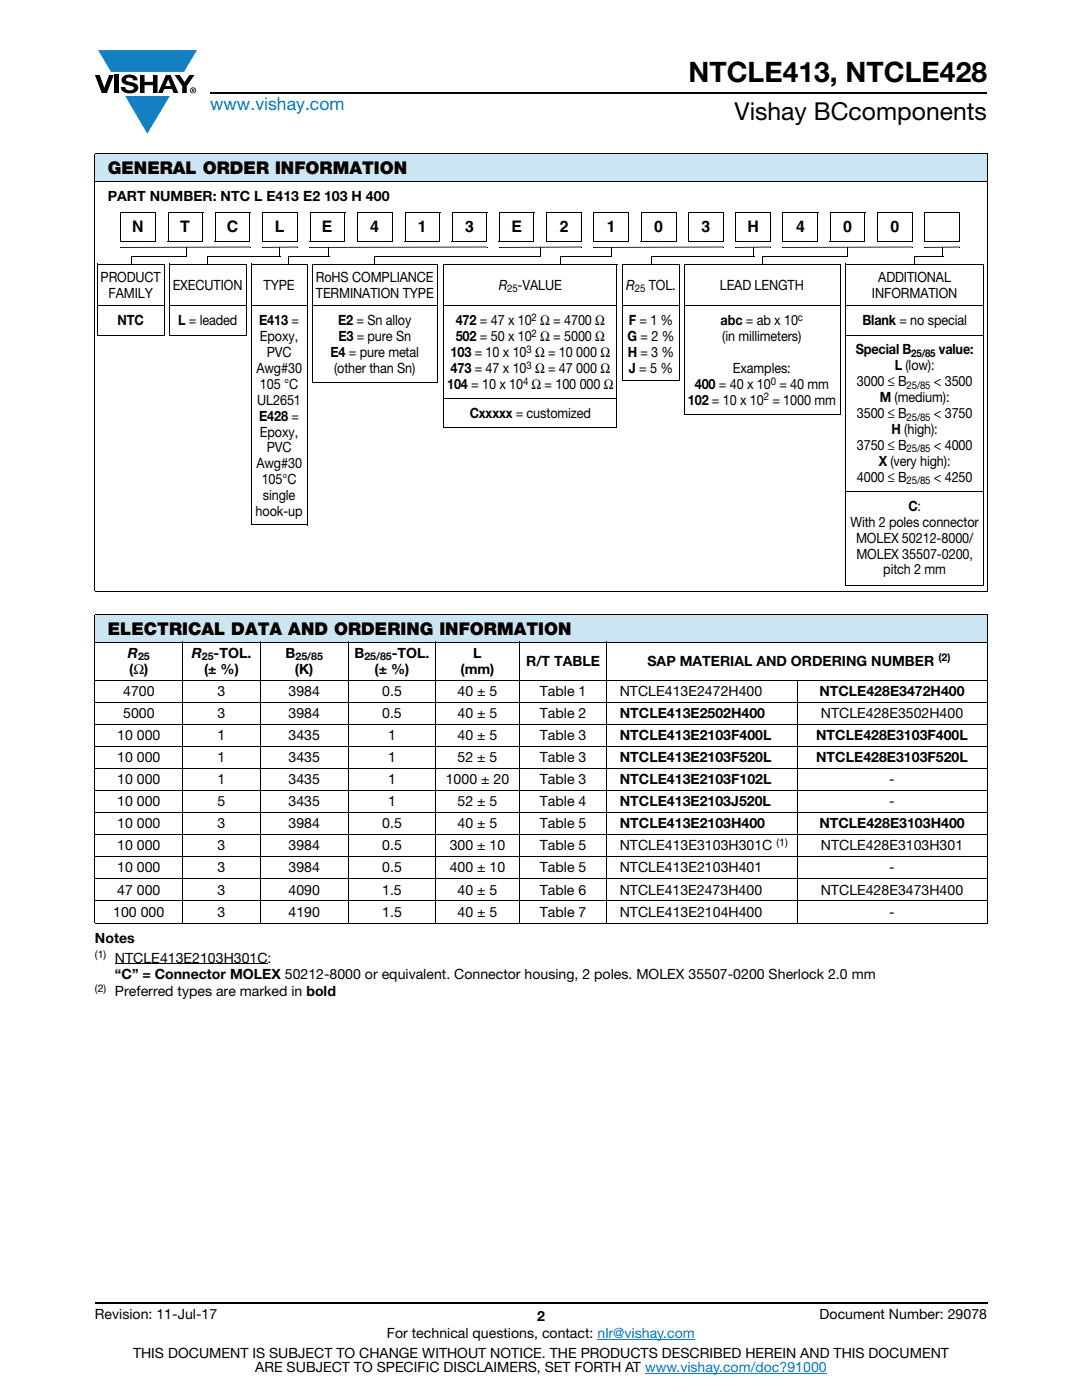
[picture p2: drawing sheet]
<svg xmlns="http://www.w3.org/2000/svg" width="216mm" height="279mm" viewBox="0 0 216 279" stroke-linecap="round" stroke-linejoin="round" font-family="sans-serif">
<defs><g id="words">
<text font-size="5.6" x="137.4" y="16.4">NTCLE413, NTCLE428</text>
<text font-size="4.9" x="146.6" y="24">Vishay BCcomponents</text>
<text font-size="3.5" fill="#007ec4" x="42" y="21.9">www.vishay.com</text>
<g font-size="3.5">
<text x="21.5" y="34.8">GENERAL ORDER INFORMATION</text>
<text x="21.5" y="126.7">ELECTRICAL DATA AND ORDERING INFORMATION</text>
</g>
<g font-size="3.2">
<text x="26.4" y="46.3">N</text>
<text x="36" y="46.3">T</text>
<text x="45.3" y="46.3">C</text>
<text x="54.9" y="46.3">L</text>
<text x="64.2" y="46.3">E</text>
<text x="73.9" y="46.3">4</text>
<text x="83.4" y="46.3">1</text>
<text x="92.8" y="46.3">3</text>
<text x="102.1" y="46.3">E</text>
<text x="111.7" y="46.3">2</text>
<text x="121.1" y="46.3">1</text>
<text x="130.5" y="46.3">0</text>
<text x="140" y="46.3">3</text>
<text x="149.1" y="46.3">H</text>
<text x="158.9" y="46.3">4</text>
<text x="168.3" y="46.3">0</text>
<text x="177.7" y="46.3">0</text>
</g>
<g font-size="2.8">
<text x="21.5" y="40">PART NUMBER: NTC L E413 E2 103 H 400</text>
<text x="20.1" y="56.3">PRODUCT</text>
<text x="21.7" y="59.4">FAMILY</text>
<text x="34.5" y="57.8">EXECUTION</text>
<text x="52.6" y="57.8">TYPE</text>
<text x="63" y="56.3">RoHS COMPLIANCE</text>
<text x="63" y="59.4">TERMINATION TYPE</text>
<text x="99.5" y="57.8">R</text>
<text x="103.3" y="57.8">-VALUE</text>
<text x="125" y="57.8">R</text>
<text x="129.4" y="57.8">TOL.</text>
<text x="143.6" y="57.8">LEAD LENGTH</text>
<text x="174" y="59.4">INFORMATION</text>
<text x="175.3" y="56.3">ADDITIONAL</text>
<text x="23.5" y="64.9">NTC</text>
<text x="35.5" y="64.9">L = leaded</text>
<text x="51.7" y="64.9">E413 =</text>
<text x="67.5" y="64.9">E2 = Sn alloy</text>
<text x="90.9" y="64.9">472 = 47 x 10 Ω = 4700 Ω</text>
<text x="125.5" y="64.9">F = 1 %</text>
<text x="143.8" y="64.9">abc = ab x 10</text>
<text x="172.1" y="64.9">Blank = no special</text>
<text x="51.9" y="68.1">Epoxy,</text>
<text x="53.2" y="71.2">PVC</text>
<text x="66" y="71.2">E4 = pure metal</text>
<text x="67.5" y="68.1">E3 = pure Sn</text>
<text x="89.9" y="71.2">103 = 10 x 10 Ω = 10 000 Ω</text>
<text x="90.9" y="68.1">502 = 50 x 10 Ω = 5000 Ω</text>
<text x="125.2" y="68.1">G = 2 %</text>
<text x="125.3" y="71.2">H = 3 %</text>
<text x="144.1" y="68.1">(in millimeters)</text>
<text x="170.8" y="70.7">Special B</text>
<text x="187.3" y="70.7">value:</text>
<text x="51.2" y="74.4">Awg#30</text>
<text x="51.9" y="77.6">105 °C</text>
<text x="66.7" y="74.4">(other than Sn)</text>
<text x="89.2" y="77.6">104 = 10 x 10 Ω = 100 000 Ω</text>
<text x="89.9" y="74.4">473 = 47 x 10 Ω = 47 000 Ω</text>
<text x="125.5" y="74.4">J = 5 %</text>
<text x="138.6" y="77.6">400 = 40 x 10 = 40 mm</text>
<text x="146.2" y="74.4">Examples:</text>
<text x="171" y="77.1">3000 ≤ B</text>
<text x="178.5" y="73.9">L (low):</text>
<text x="186.4" y="77.1">&lt; 3500</text>
<text x="51.3" y="80.8">UL2651</text>
<text x="51.7" y="83.9">E428 =</text>
<text x="93.7" y="83.4">Cxxxxx = customized</text>
<text x="137.2" y="80.8">102 = 10 x 10 = 1000 mm</text>
<text x="171" y="83.4">3500 ≤ B</text>
<text x="175.6" y="80.2">M (medium):</text>
<text x="186.4" y="83.4">&lt; 3750</text>
<text x="51.9" y="87.1">Epoxy,</text>
<text x="171" y="89.8">3750 ≤ B</text>
<text x="177.9" y="86.6">H (high):</text>
<text x="186.4" y="89.8">&lt; 4000</text>
<text x="51.2" y="93.5">Awg#30</text>
<text x="53.2" y="90.3">PVC</text>
<text x="175.3" y="92.9">X (very high):</text>
<text x="52.2" y="96.6">105°C</text>
<text x="52.5" y="99.8">single</text>
<text x="171" y="96.1">4000 ≤ B</text>
<text x="181.3" y="101.9">C:</text>
<text x="186.4" y="96.1">&lt; 4250</text>
<text x="51" y="103">hook-up</text>
<text x="169.7" y="105.1">With 2 poles connector</text>
<text x="170.8" y="108.3">MOLEX 50212-8000/</text>
<text x="170.9" y="111.5">MOLEX 35507-0200,</text>
<text x="176.3" y="114.6">pitch 2 mm</text>
<text x="25.5" y="131.3">R</text>
<text x="38.2" y="131.3">R</text>
<text x="42.6" y="131.3">-TOL.</text>
<text x="57" y="131.3">B</text>
<text x="70.7" y="131.3">B</text>
<text x="78.2" y="131.3">-TOL.</text>
<text x="94.4" y="131.3">L</text>
<text x="25.8" y="134.4">(Ω)</text>
<text x="40.7" y="134.4">(± %)</text>
<text x="58.8" y="134.4">(K)</text>
<text x="74.7" y="134.4">(± %)</text>
<text x="91.9" y="134.4">(mm)</text>
<text x="105" y="132.8">R/T TABLE</text>
<text x="129.2" y="132.8">SAP MATERIAL AND ORDERING NUMBER</text>
<text x="24.6" y="138.8">4700</text>
<text x="24.6" y="143.3">5000</text>
<text x="43.4" y="143.3">3</text>
<text x="43.4" y="138.8">3</text>
<text x="57.6" y="143.3">3984</text>
<text x="57.6" y="138.8">3984</text>
<text x="76.3" y="143.3">0.5</text>
<text x="76.3" y="138.8">0.5</text>
<text x="91.3" y="143.3">40 ± 5</text>
<text x="91.3" y="138.8">40 ± 5</text>
<text x="107.7" y="143.3">Table 2</text>
<text x="107.7" y="138.8">Table 1</text>
<text x="123.7" y="138.8">NTCLE413E2472H400</text>
<text x="123.7" y="143.3">NTCLE413E2502H400</text>
<text x="163.5" y="138.8">NTCLE428E3472H400</text>
<text x="163.8" y="143.3">NTCLE428E3502H400</text>
<text x="23.4" y="147.7">10 000</text>
<text x="43.4" y="147.7">1</text>
<text x="57.6" y="147.7">3435</text>
<text x="77.4" y="147.7">1</text>
<text x="91.3" y="147.7">40 ± 5</text>
<text x="107.7" y="147.7">Table 3</text>
<text x="123.7" y="147.7">NTCLE413E2103F400L</text>
<text x="162.9" y="147.7">NTCLE428E3103F400L</text>
<text x="23.4" y="152.1">10 000</text>
<text x="43.4" y="152.1">1</text>
<text x="57.6" y="152.1">3435</text>
<text x="77.4" y="152.1">1</text>
<text x="91.3" y="152.1">52 ± 5</text>
<text x="107.7" y="152.1">Table 3</text>
<text x="123.7" y="152.1">NTCLE413E2103F520L</text>
<text x="162.9" y="152.1">NTCLE428E3103F520L</text>
<text x="23.4" y="156.5">10 000</text>
<text x="23.4" y="160.9">10 000</text>
<text x="43.4" y="160.9">5</text>
<text x="43.4" y="156.5">1</text>
<text x="57.6" y="160.9">3435</text>
<text x="57.6" y="156.5">3435</text>
<text x="77.4" y="160.9">1</text>
<text x="77.4" y="156.5">1</text>
<text x="89" y="156.5">1000 ± 20</text>
<text x="91.3" y="160.9">52 ± 5</text>
<text x="107.7" y="160.9">Table 4</text>
<text x="107.7" y="156.5">Table 3</text>
<text x="123.7" y="156.5">NTCLE413E2103F102L</text>
<text x="123.7" y="160.9">NTCLE413E2103J520L</text>
<text x="177.4" y="156.5">-</text>
<text x="177.4" y="160.9">-</text>
<text x="23.4" y="165.3">10 000</text>
<text x="43.4" y="165.3">3</text>
<text x="57.6" y="165.3">3984</text>
<text x="76.3" y="165.3">0.5</text>
<text x="91.3" y="165.3">40 ± 5</text>
<text x="107.7" y="165.3">Table 5</text>
<text x="123.7" y="165.3">NTCLE413E2103H400</text>
<text x="163.5" y="165.3">NTCLE428E3103H400</text>
<text x="23.4" y="169.7">10 000</text>
<text x="43.4" y="169.7">3</text>
<text x="57.6" y="169.7">3984</text>
<text x="76.3" y="169.7">0.5</text>
<text x="89.7" y="169.7">300 ± 10</text>
<text x="107.7" y="169.7">Table 5</text>
<text x="123.7" y="169.7">NTCLE413E3103H301C</text>
<text x="163.8" y="169.7">NTCLE428E3103H301</text>
<text x="23.4" y="174.1">10 000</text>
<text x="23.4" y="178.5">47 000</text>
<text x="43.4" y="178.5">3</text>
<text x="43.4" y="174.1">3</text>
<text x="57.6" y="178.5">4090</text>
<text x="57.6" y="174.1">3984</text>
<text x="76.3" y="178.5">1.5</text>
<text x="76.3" y="174.1">0.5</text>
<text x="89.7" y="174.1">400 ± 10</text>
<text x="91.3" y="178.5">40 ± 5</text>
<text x="107.7" y="178.5">Table 6</text>
<text x="107.7" y="174.1">Table 5</text>
<text x="123.7" y="178.5">NTCLE413E2473H400</text>
<text x="123.7" y="174.1">NTCLE413E2103H401</text>
<text x="163.8" y="178.5">NTCLE428E3473H400</text>
<text x="177.4" y="174.1">-</text>
<text x="22.6" y="182.9">100 000</text>
<text x="43.4" y="182.9">3</text>
<text x="57.6" y="182.9">4190</text>
<text x="76.3" y="182.9">1.5</text>
<text x="91.3" y="182.9">40 ± 5</text>
<text x="107.7" y="182.9">Table 7</text>
<text x="123.7" y="182.9">NTCLE413E2104H400</text>
<text x="177.4" y="182.9">-</text>
<text x="18.9" y="188.2">Notes</text>
<text x="22.9" y="195.3">“C” = Connector MOLEX 50212-8000 or equivalent. Connector housing, 2 poles. MOLEX 35507-0200 Sherlock 2.0 mm</text>
<text x="22.9" y="192.1">NTCLE413E2103H301C:</text>
<text x="22.9" y="198.8">Preferred types are marked in bold</text>
<text x="18.9" y="263.3">Revision: 11-Jul-17</text>
<text x="107.2" y="263.6">2</text>
<text x="163.6" y="263.3">Document Number: 29078</text>
<text x="77.2" y="267.1">For technical questions, contact: nlr@vishay.com</text>
<text x="26.5" y="271">THIS DOCUMENT IS SUBJECT TO CHANGE WITHOUT NOTICE. THE PRODUCTS DESCRIBED HEREIN AND THIS DOCUMENT</text>
<text x="50.9" y="273.8">ARE SUBJECT TO SPECIFIC DISCLAIMERS, SET FORTH AT www.vishay.com/doc?91000</text>
</g>
<g font-size="2.1">
<text x="101.2" y="58.4">25</text>
<text x="126.7" y="58.4">25</text>
<text x="106.1" y="64.1">2</text>
<text x="159.2" y="64.1">c</text>
<text x="105.1" y="70.4">3</text>
<text x="106.1" y="67.2">2</text>
<text x="181.8" y="71.2">25/85</text>
<text x="104.4" y="76.8">4</text>
<text x="105.1" y="73.6">3</text>
<text x="153.8" y="76.8">0</text>
<text x="180.9" y="77.6">25/85</text>
<text x="152.4" y="79.9">2</text>
<text x="180.9" y="83.9">25/85</text>
<text x="180.9" y="90.3">25/85</text>
<text x="180.9" y="96.6">25/85</text>
<text x="27.5" y="131.8">25</text>
<text x="40.3" y="131.8">25</text>
<text x="58.9" y="131.8">25/85</text>
<text x="72.7" y="131.8">25/85</text>
<text x="187.2" y="132">(2)</text>
<text x="154.9" y="168.9">(1)</text>
<text x="18.9" y="191.3">(1)</text>
<text x="18.9" y="198">(2)</text>
</g>
</g></defs>
<g fill="#147fc3">
<path d="M19.6 10h19.7l-2.6 4.3h-1.1h-13.5z"/>
<path d="M25 19.2h8.9l-4.5 7.5z"/>
</g>
<g fill="#000">
<path d="M18.9 15h1l.9 2.5 1-2.5h.9l-1.4 3.6h-1zM22.9 15h.9v3.6h-.9zM24.6 15.3a2.1 2.1 0 0 1 2.8 .3l.1 .4h-.9a.79 .79 0 0 0-.7-.5 .79 .79 0 0 0-.8 .4l.3 .3 1 .2a1.08 1.08 0 0 1 1.2 1 1.08 1.08 0 0 1-1.1 1.2 1.73 1.73 0 0 1-2.4-1.2h.9a.96 .96 0 0 0 .8 .6 .96 .96 0 0 0 .9-.4 1.31 1.31 0 0 0-1.2-.6 1.03 1.03 0 0 1-1.1-.6 1.03 1.03 0 0 1 .2-1.1zM27.9 15h.9v1.3h1.7v-1.3h.9v3.6h-.9v-1.6h-1.7v1.6h-.9zM34.8 15h1.1l.9 1.4 1-1.4h1l-1.5 2.2v1.4h-.9v-1.4z"/>
<path d="M33.6 15.9l.5 1.3h-1.1zM33.1 15l-1.6 3.6h1l.3-.8h1.5l.3 .8h1l-1.6-3.6z"/>
<path d="M38.4 17.8h.2v.2h-.2zM38.3 17.7v.7h.1v-.3l.4 .3-.2-.3 .2-.2-.1-.2z"/>
<path d="M38.1 18a.46 .46 0 0 1 .9 0 .46 .46 0 0 1-.9 0zM37.9 18a.6 .6 0 0 0 1.2 0 .6 .6 0 0 0-1.2 0z"/>
</g>
<path d="M42 18.6h155M18.9 260h178.1" fill="none" stroke="#000" stroke-width=".36"/>
<path d="M119.2 267.3h19.5M128.7 274h36.3" fill="none" stroke="#007ec4" stroke-width=".2"/>
<path d="M22.9 192.3h30.5" fill="none" stroke="#000" stroke-width=".2"/>
<g fill="#cce5f3">
<path d="M18.9 30.7h178.1v5.5h-178.1z"/>
<path d="M18.9 122.6h178.1v5.5h-178.1z"/>
</g>
<g fill="none" stroke="#000" stroke-width=".2">
<path d="M18.9 30.7h178.1M18.9 36.2h178.1M18.9 30.8v87.2M197 30.8v87.2M19.5 52.7h13.4M19.5 52.7v14.2M24 48.2h7M24.1 42.5h7M24.1 42.4v5.8M26.2 51.2h11M31 42.5v5.7M32.8 52.7v14.3"/>
<path d="M33.5 48.2h7M33.5 42.5h7.1M33.5 42.4v5.8M33.8 52.7h15.4M33.8 52.7v14.2M40.5 42.5v5.7M41.5 51.2h14.4M42.9 48.2h7M42.9 42.5h7.1M42.9 42.4v5.8M49.1 52.7v14.3M49.9 42.5v5.7"/>
<path d="M50.1 52.7v52.1M50.1 52.7h11.3M52.3 48.2h7M52.4 42.5h7M52.4 42.4v5.8M57.7 51.2h8M59.3 42.5v5.7M61.4 52.7v52.1M61.8 48.2h7M61.9 42.4v5.8M61.9 42.5h7M62.4 52.7v23.6"/>
<path d="M62.4 52.7h24.9M68.8 42.5v5.7M71.3 48.2h7M71.4 42.4v5.8M71.4 42.5h7M74.8 51.2h33.1M78.3 42.5v5.7M80.8 48.2h7M80.8 42.4v5.8M80.8 42.5h7M87.2 52.7v23.6M87.8 42.5v5.7"/>
<path d="M88.6 52.7v32.7M88.6 52.7h34.6M90.1 48.2h7.1M90.2 42.4v5.8M90.2 42.5h7M97.2 42.5v5.7M99.5 48.2h7.1M99.6 42.4v5.8M99.6 42.5h7M106.6 42.5v5.7M109 48.2h7M109.1 42.5h7"/>
<path d="M109.1 42.4v5.8M111.8 51.2h10.4M116 42.5v5.7M118.4 48.2h7M118.5 42.5h7M118.5 42.4v5.8M123.1 52.7v32.7M124.3 52.7h11.3M124.3 52.7v23.3M125.4 42.5v5.7M127.9 48.2h7M128 42.4v5.8"/>
<path d="M128 42.5h7M129.9 51.2h20.6M134.9 42.5v5.7M135.5 52.7v23.4M136.6 52.7h31.1M136.6 52.7v30.1M137.3 48.2h7M137.4 42.4v5.8M137.4 42.5h7M144.3 42.5v5.7M146.7 48.2h7M146.8 42.4v5.8"/>
<path d="M146.8 42.5h7M152.1 51.2h17.1M153.7 42.5v5.7M156.1 48.2h7.1M156.2 42.5h7M156.2 42.4v5.8M163.2 42.5v5.7M165.6 48.2h7M165.7 42.5h7M165.7 42.4v5.8M167.6 52.7v30.1M168.7 52.7v64.1"/>
<path d="M168.7 52.7h27.5M172.6 42.5v5.7M175 48.2h7M175.1 42.4v5.8M175.1 42.5h7M182 42.5v5.7M182.4 51.2h5.8M184.4 48.2h7M184.5 42.5h7M184.5 42.4v5.8M191.4 42.5v5.7M196.2 52.7v64.1"/>
<path d="M19.5 66.9h13.3M19.5 61h13.3M33.7 66.9h15.4M33.8 61h15.3M50.1 61h11.3M62.3 76.3h24.9M62.4 61h24.8M88.6 61h34.5M88.6 79.6h34.5M124.2 76h11.3M124.3 61h11.2M136.6 61h31"/>
<path d="M168.7 61h27.5M168.7 66.9h27.5M88.5 85.4h34.6M136.5 82.8h31.1M168.7 98.1h27.5M18.9 118h178.1M50 104.8h11.4M168.6 116.8h27.6M18.9 122.6h178.1M18.9 128.1h178.1M18.9 135.7h178.1M18.9 122.7v61.4"/>
<path d="M36.4 128v56.3M51.9 128v56.3M69.4 128v56.3M87 128v56.3M103.6 128v56.3M121.1 128v56.3M159 135.6v48.7M197 122.7v61.4M18.9 140.1h178.1M18.9 144.5h178.1M18.9 148.9h178.1M18.9 153.4h178.1"/>
<path d="M18.9 157.8h178.1M18.9 162.2h178.1M18.9 166.6h178.1M18.9 171h178.1M18.9 175.4h178.1M18.9 179.8h178.1M18.9 184.2h178.1"/>
</g>
<g fill="#000">
<path d="M24 49.3l.1 .2zM26.1 51.1h.2v1.6h-.2zM37 49.4h.2v1.8h-.2zM41.4 51.1h.2v1.6h-.2zM49.9 49.2l.1 .2zM52.3 49.3l.1 .2zM55.8 49.4h.1v1.8h-.1zM57.6 51.1h.1v1.6h-.1zM59.3 49.2l.1 .2zM61.7 49.3l.1 .2zM65.6 49.4h.1v1.8h-.1zM74.7 51.1h.2v1.6h-.2z"/>
<path d="M97.2 49.2l.1 .2zM99.5 49.3l.1 .2zM107.8 49.4h.1v1.8h-.1zM111.7 51.1h.2v1.6h-.2zM116 49.2l.1 .2zM118.4 49.3l.1 .2zM122 49.4h.2v1.8h-.2zM129.8 51.1h.2v1.6h-.2zM144.3 49.2l.1 .2zM146.7 49.3l.1 .2zM150.3 49.4h.2v1.8h-.2zM152 51.1h.2v1.6h-.2z"/>
<path d="M153.8 49.2l.1 .2zM156.1 49.3l.1 .2zM169.1 49.4h.1v1.8h-.1zM182.1 49.2l.1 .2zM182.4 51.1h.1v1.6h-.1zM184.4 49.3l.1 .2zM188.1 49.4h.1v1.8h-.1zM191.5 49.2l.1 .2z"/>
</g>
<path d="M24.1 49.3h25.8M52.4 49.3h6.9M61.8 49.3h35.4M99.6 49.3h16.4M118.5 49.3h25.8M146.8 49.3h7M156.2 49.3h25.9M184.5 49.3h7" fill="none" stroke="#000" stroke-width=".25"/>
<use href="#words"/>
</svg>
